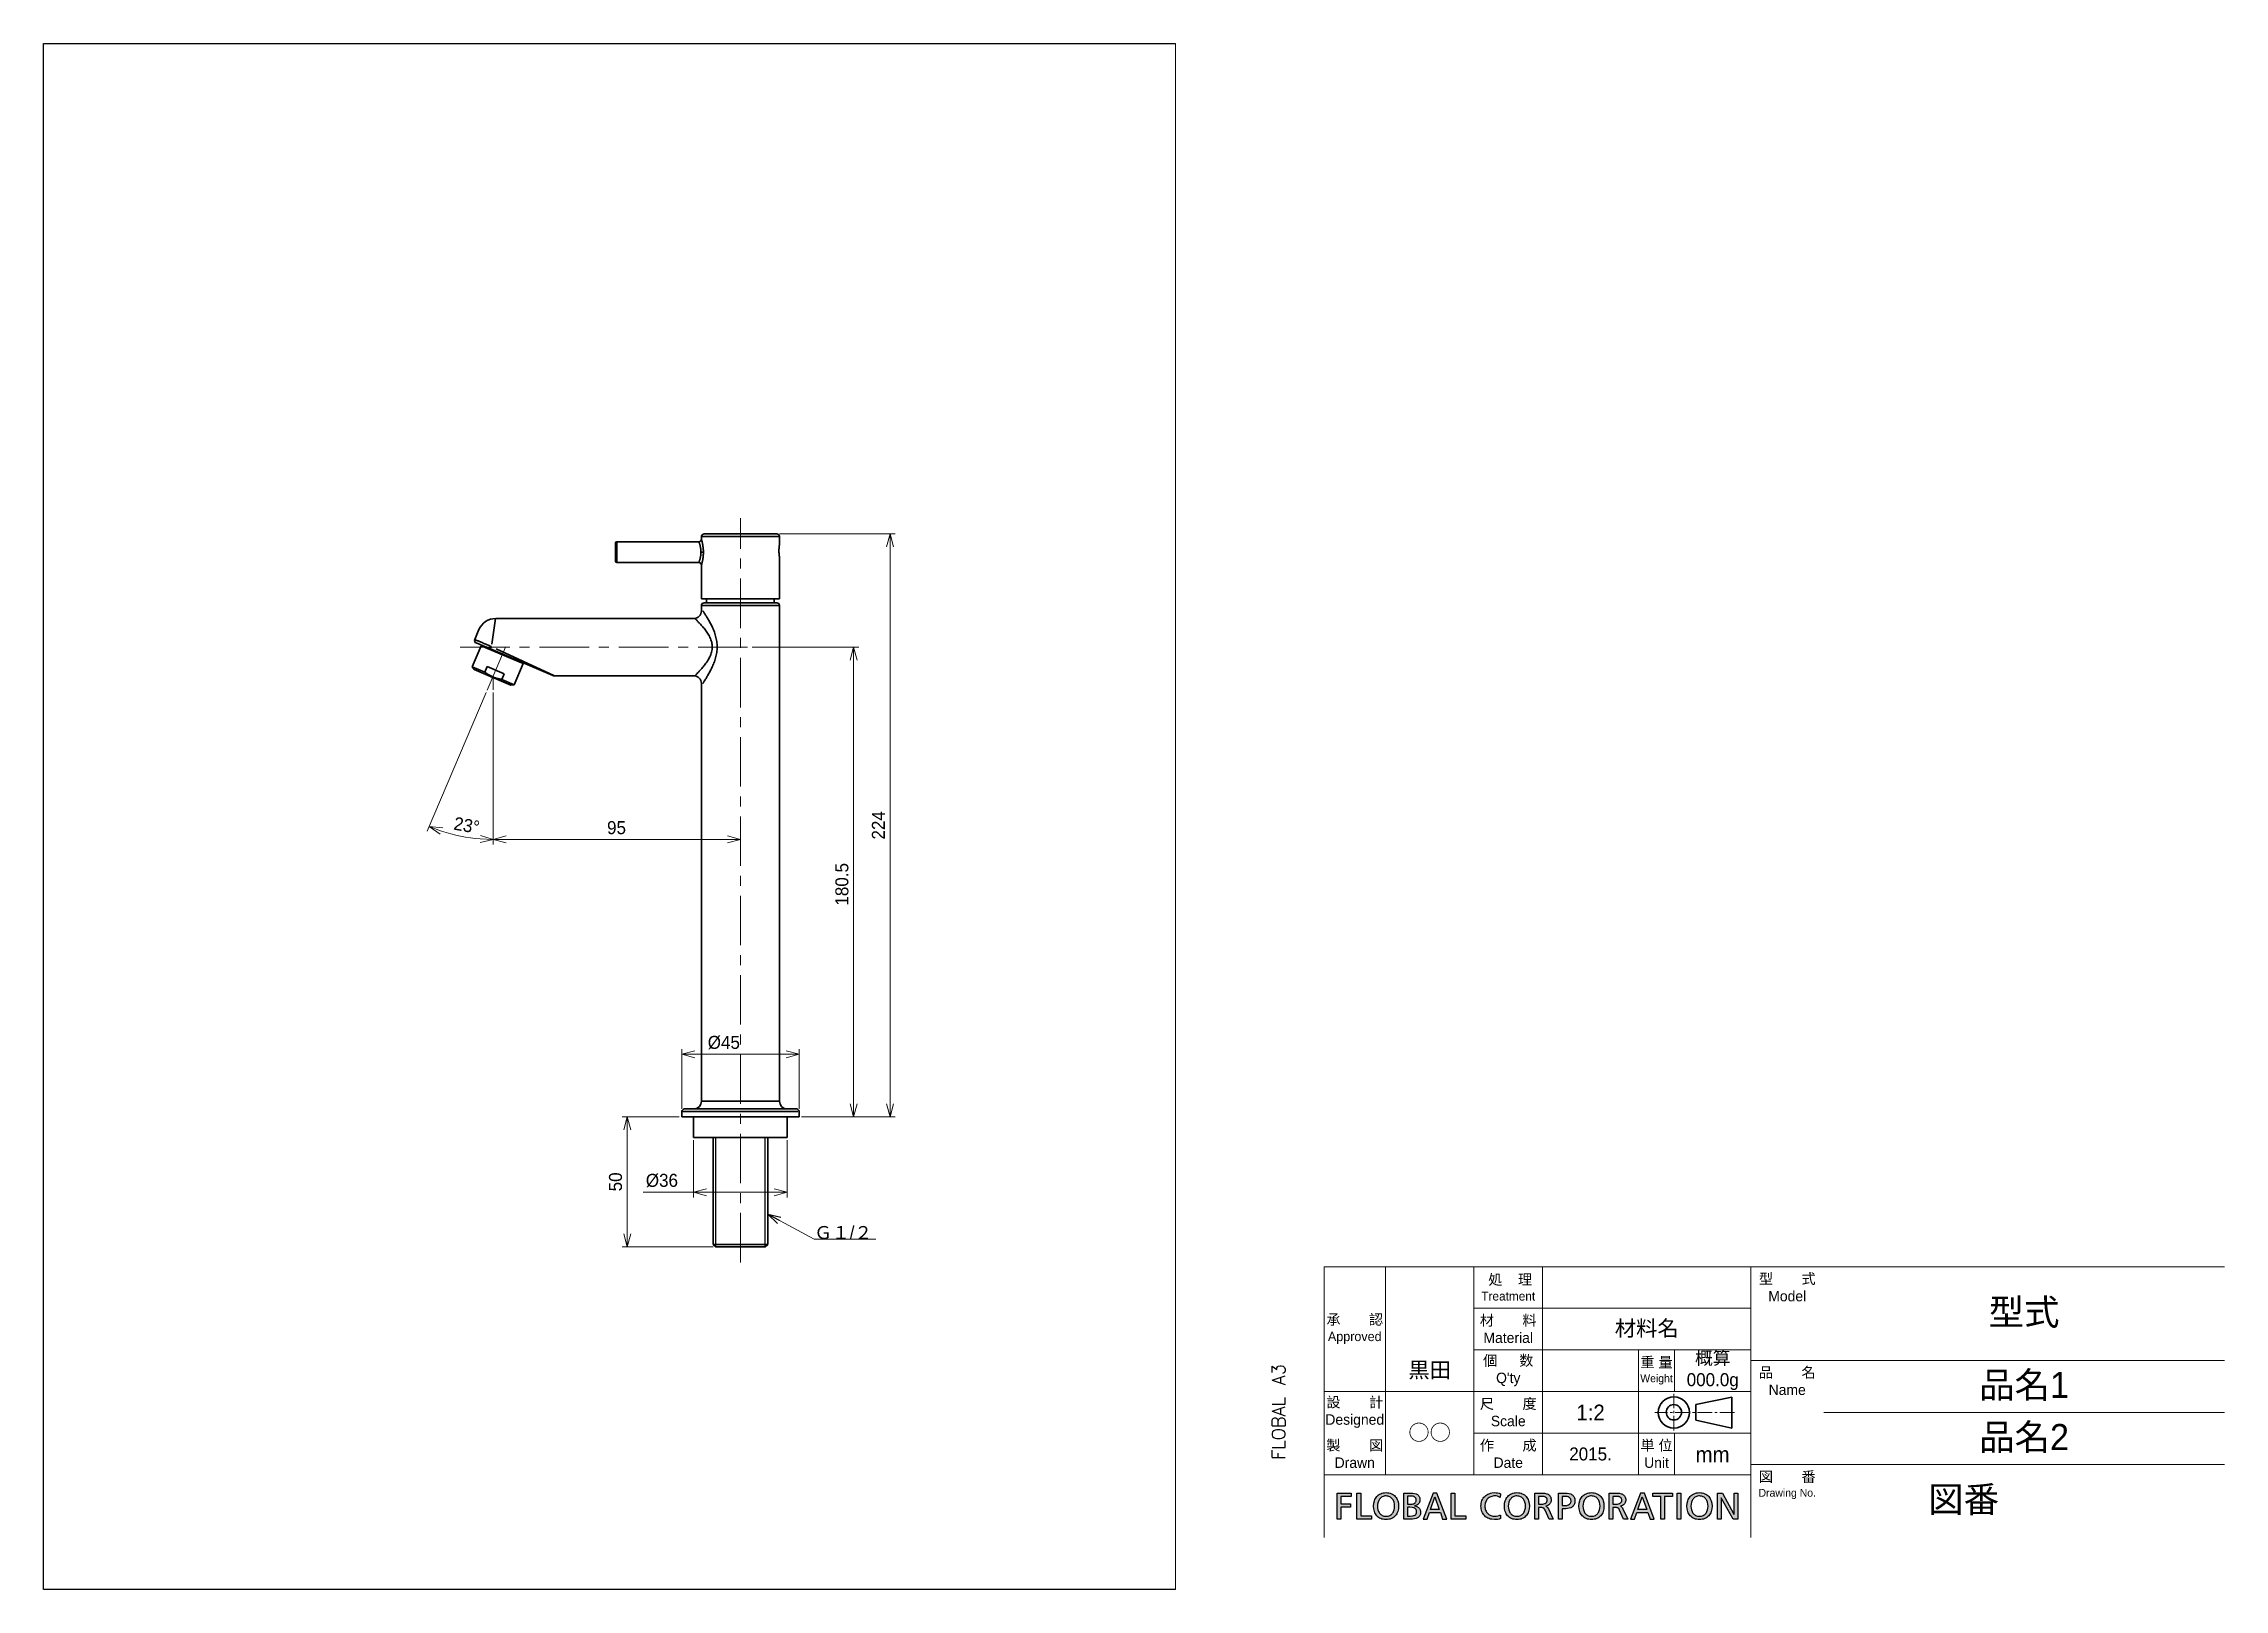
# Model space of a CAD drawing. Header units: millimetres. Extents: x 0 to 838, y 0 to 594.
import ezdxf

# ---------------------------------------------------------------- set-up
doc = ezdxf.new("R2010")
doc.units = ezdxf.units.MM
doc.header["$LTSCALE"] = 0.3
doc.linetypes.add('CENTER', pattern=[50.8, 31.75, -6.35, 6.35, -6.35])
doc.linetypes.add('CENTER2', pattern=[28.575, 19.05, -3.175, 3.175, -3.175])
for name, color, linetype, lineweight in [('TEXT', 7, 'Continuous', 25), ('中心線', 4, 'CENTER', 18), ('中心線x.5', 4, 'CENTER2', 18), ('実線', 3, 'Continuous', 35), ('寸法', 2, 'Continuous', 18), ('細線', 7, 'Continuous', 18)]:
    doc.layers.add(name, color=color, linetype=linetype, lineweight=lineweight)
doc.styles.add('MS Pゴシック', font='')
doc.styles.get("Standard").update_dxf_attribs({"font": 'txt.shx', "bigfont": 'bigfont.shx'})
doc.styles.get('MS Pゴシック').set_extended_font_data('MS PGothic')
doc.dimstyles.new('MyDim S＝1：2', dxfattribs={"dimscale": 2, "dimtxt": 2.5, "dimasz": 2.5, "dimexe": 1, "dimexo": 0.5, "dimgap": 1, "dimtad": 3, "dimdsep": 46, "dimtxsty": 'MS Pゴシック', "dimblk": 'OPEN30', "dimcen": 0, "dimclrd": 256, "dimclre": 256, "dimclrt": 256, "dimazin": 2, "dimtfac": 1, "dimtmove": 0, "dimatfit": 3, "dimldrblk": 'OPEN30', "dimfxl": 0, "dimlwd": 18, "dimlwe": 18, "dimarcsym": 0})

msp = doc.modelspace()

# ---------------------------------------------------------------- texts
at = {"layer": 'TEXT'}
msp.add_text('FLOBAL A3', height=5, rotation=90, dxfattribs=at).set_placement((477.094, 49.792))
at = {"layer": 'TEXT', "insert": (296.164, 134.526), "char_height": 5, "attachment_point": 7, "style": 'MS Pゴシック'}
msp.add_mtext('Ｇ１/２', dxfattribs=at)
at = {"layer": 'TEXT', "attachment_point": 5}
for s, insert, char_height, width in [('{\\fMS PMincho|b0|i0|c128|p18;黒田}', (532.662, 84), 6, 33.97607), ('{\\fMS PMincho|b0|i0|c128|p18;概算000.0g}', (641.457, 84), 5, 29.27428), ('{\\fMS PMincho|b0|i0|c128|p18;○○}', (532.662, 60), 6, 33.97607), ('{\\fMS PMincho|b0|i0|c128|p18;2015.}', (594.497, 52), 5, 36.80572), ('{\\fMS PMincho|b0|i0|c128|p18;mm}', (641.409, 51.858), 6, 29.3708)]:
    msp.add_mtext(s, dxfattribs=dict(at, insert=insert, char_height=char_height, width=width))
at = {"layer": '細線', "attachment_point": 5}
for s, insert, char_height, width in [('{\\fMS UI Gothic|b0|i0|c128|p50; 処    理\\H0.85x;Treatment}', (562.872, 116), 4, 26.44393), ('{\\fMS UI Gothic|b0|i0|c128|p2;型\u3000\u3000式\\P\\fMS UI Gothic|b0|i0|c128|p50;Model}', (670.094, 116), 4, 28), ('{\\fＭＳ Ｐ明朝|b0|i0|c128|p18;型式}', (761.094, 106), 10, 154), ('{\\fMS UI Gothic|b0|i0|c128|p50;承\u3000\u3000認\\P\\H0.9x;Approved}', (503.884, 100), 4, 23.58), ('{\\fMS UI Gothic|b0|i0|c128|p2;材\u3000\u3000料\\PMaterial}', (562.872, 100), 4, 26.44393), ('{\\fMS PMincho|b0|i0|c128|p18;材料名}', (616.094, 100), 6, 80), ("{\\fMS UI Gothic|b0|i0|c128|p2;個  \u3000数Q'ty}", (562.872, 84), 4, 26.44393), ('{\\fMS UI Gothic|b0|i0|c128|p50;重 量\\H0.7502x;Weight\\H1.333x; }', (619.86, 84), 3.999, 13.92), ('{\\fMS UI Gothic|b0|i0|c128|p2;品\u3000\u3000名\\fMS UI Gothic|b0|i0|c128|p50;Name}', (670.094, 80), 4, 28), ('{\\fＭＳ Ｐ明朝|b0|i0|c128|p18;品名1}', (761.094, 78), 10, 154), ('{\\fMS UI Gothic|b0|i0|c128|p2;設\u3000\u3000計Designed}', (503.884, 68), 4, 23.58), ('{\\fMS UI Gothic|b0|i0|c128|p50;尺\u3000\u3000度Scale}', (562.872, 68), 4, 26.44393), ('{\\fMS PMincho|b0|i0|c128|p18;1:2}', (594.497, 68), 6, 36.80572), ('{\\fＭＳ Ｐ明朝|b0|i0|c128|p18;品名2}', (761.094, 58), 10, 154), ('{\\fMS UI Gothic|b0|i0|c128|p2;製\u3000\u3000図Drawn}', (503.884, 52), 4, 23.58), ('{\\fMS UI Gothic|b0|i0|c128|p2;作\u3000\u3000成Date}', (562.872, 52), 4, 26.44393), ('{\\fMS UI Gothic|b0|i0|c128|p50;単 位\\P\\H1x;Unit}', (619.86, 52), 3.999, 13.92), ('{\\fMS UI Gothic|b0|i0|c128|p50;図\u3000\u3000番\\fMS UI Gothic|b0|i0|c128|p2;\\P\\fMS UI Gothic|b0|i0|c128|p50;\\H0.75x;Drawing No.}', (670.094, 40), 4, 28), ('{\\fＭＳ Ｐ明朝|b0|i0|c128|p18;図番}', (737.863, 34.053), 10, 116.2445)]:
    msp.add_mtext(s, dxfattribs=dict(at, insert=insert, char_height=char_height, width=width))

# ---------------------------------------------------------------- blocks, each defined once
blk = doc.blocks.new('FLOBAL CORPORATIOM')
at = {"layer": 'TEXT'}
h = blk.add_hatch(color=256, dxfattribs=at)
h.paths.add_polyline_path([(16.86, 1.72), (16.79, 1.86), (16.7, 1.99), (16.6, 2.1), (16.48, 2.19), (16.35, 2.27), (16.21, 2.34), (16.06, 2.39), (15.73, 2.46), (15.01, 2.5), (13.79, 2.5), (13.79, -2.5), (14.5, -2.5), (14.5, -0.28), (14.93, -0.28), (15.19, -0.29), (15.3, -0.31), (15.36, -0.32), (15.41, -0.34), (15.46, -0.37), (15.51, -0.4), (15.55, -0.44), (15.6, -0.48), (15.69, -0.61), (15.77, -0.77), (16.54, -2.5), (17.35, -2.5), (16.41, -0.51), (16.3, -0.31), (16.25, -0.24), (16.19, -0.17), (16.13, -0.12), (16.07, -0.08), (15.92, -0.01), (15.92, 0.01), (16.13, 0.06), (16.33, 0.14), (16.5, 0.25), (16.65, 0.39), (16.72, 0.46), (16.78, 0.54), (16.83, 0.63), (16.87, 0.73), (16.91, 0.82), (16.93, 0.93), (16.95, 1.03), (16.95, 1.15), (16.94, 1.36), (16.91, 1.55)])
h.paths.add_polyline_path([(14.5, 1.87), (15.19, 1.87), (15.42, 1.86), (15.62, 1.82), (15.71, 1.79), (15.8, 1.76), (15.87, 1.72), (15.94, 1.67), (16, 1.62), (16.05, 1.56), (16.09, 1.5), (16.13, 1.44), (16.16, 1.37), (16.18, 1.29), (16.19, 1.21), (16.19, 1.13), (16.19, 1.04), (16.17, 0.96), (16.15, 0.88), (16.12, 0.81), (16.08, 0.74), (16.03, 0.67), (15.97, 0.61), (15.91, 0.56), (15.83, 0.51), (15.75, 0.47), (15.57, 0.41), (15.35, 0.36), (15.11, 0.35), (14.5, 0.35)], flags=16)
h.paths.add_polyline_path([(-37.77, -0.22), (-35.91, -0.22), (-35.91, 0.41), (-37.77, 0.41), (-37.77, 1.87), (-35.83, 1.87), (-35.83, 2.5), (-38.48, 2.5), (-38.48, -2.5), (-37.77, -2.5)])
h.paths.add_polyline_path([(-34.69, -2.5), (-31.88, -2.5), (-31.88, -1.87), (-33.97, -1.87), (-33.97, 2.5), (-34.69, 2.5)])
h.paths.add_polyline_path([(-30.34, 2.28), (-30.53, 2.16), (-30.71, 2.01), (-30.88, 1.85), (-31.02, 1.67), (-31.15, 1.47), (-31.26, 1.26), (-31.35, 1.03), (-31.47, 0.54), (-31.51, 0), (-31.47, -0.55), (-31.35, -1.04), (-31.26, -1.27), (-31.15, -1.49), (-31.03, -1.68), (-30.88, -1.86), (-30.72, -2.02), (-30.54, -2.17), (-30.34, -2.29), (-30.12, -2.4), (-29.89, -2.48), (-29.65, -2.54), (-29.38, -2.57), (-29.1, -2.59), (-28.83, -2.57), (-28.56, -2.54), (-28.32, -2.48), (-28.09, -2.4), (-27.87, -2.29), (-27.67, -2.17), (-27.49, -2.02), (-27.33, -1.86), (-27.18, -1.68), (-27.06, -1.49), (-26.95, -1.27), (-26.86, -1.04), (-26.74, -0.55), (-26.7, 0), (-26.74, 0.54), (-26.86, 1.03), (-26.95, 1.26), (-27.06, 1.47), (-27.19, 1.67), (-27.33, 1.85), (-27.5, 2.01), (-27.68, 2.16), (-27.87, 2.28), (-28.09, 2.39), (-28.32, 2.47), (-28.57, 2.54), (-28.83, 2.57), (-29.1, 2.59), (-29.38, 2.57), (-29.64, 2.54), (-29.89, 2.47), (-30.12, 2.39)])
h.paths.add_polyline_path([(-29.83, 1.8), (-29.67, 1.86), (-29.49, 1.92), (-29.31, 1.95), (-29.1, 1.96), (-28.9, 1.94), (-28.72, 1.91), (-28.54, 1.86), (-28.38, 1.79), (-28.23, 1.7), (-28.1, 1.6), (-27.98, 1.49), (-27.87, 1.36), (-27.77, 1.22), (-27.69, 1.06), (-27.56, 0.73), (-27.48, 0.38), (-27.46, 0), (-27.48, -0.37), (-27.55, -0.73), (-27.67, -1.06), (-27.75, -1.21), (-27.85, -1.35), (-27.96, -1.48), (-28.08, -1.6), (-28.21, -1.7), (-28.36, -1.79), (-28.52, -1.86), (-28.7, -1.91), (-28.9, -1.94), (-29.1, -1.96), (-29.31, -1.94), (-29.51, -1.91), (-29.69, -1.86), (-29.85, -1.79), (-30, -1.7), (-30.13, -1.6), (-30.25, -1.48), (-30.36, -1.35), (-30.45, -1.21), (-30.54, -1.06), (-30.66, -0.73), (-30.73, -0.37), (-30.75, 0), (-30.73, 0.38), (-30.65, 0.74), (-30.52, 1.07), (-30.44, 1.22), (-30.34, 1.36), (-30.23, 1.49), (-30.11, 1.61), (-29.98, 1.71)], flags=16)
h.paths.add_polyline_path([(-25.71, -2.5), (-24.38, -2.5), (-24.01, -2.49), (-23.65, -2.44), (-23.33, -2.36), (-23.18, -2.31), (-23.04, -2.24), (-22.92, -2.16), (-22.81, -2.06), (-22.71, -1.95), (-22.63, -1.83), (-22.56, -1.69), (-22.51, -1.53), (-22.48, -1.36), (-22.47, -1.17), (-22.48, -1.04), (-22.5, -0.92), (-22.52, -0.8), (-22.56, -0.69), (-22.61, -0.59), (-22.66, -0.49), (-22.73, -0.41), (-22.8, -0.32), (-22.88, -0.25), (-22.97, -0.19), (-23.06, -0.13), (-23.17, -0.08), (-23.39, 0), (-23.63, 0.04), (-23.63, 0.05), (-23.41, 0.12), (-23.21, 0.21), (-23.03, 0.31), (-22.95, 0.38), (-22.88, 0.45), (-22.82, 0.52), (-22.76, 0.6), (-22.71, 0.69), (-22.68, 0.79), (-22.64, 0.89), (-22.62, 1), (-22.6, 1.24), (-22.61, 1.41), (-22.64, 1.56), (-22.68, 1.7), (-22.73, 1.83), (-22.8, 1.94), (-22.88, 2.04), (-22.98, 2.14), (-23.09, 2.22), (-23.21, 2.29), (-23.35, 2.34), (-23.65, 2.43), (-23.98, 2.48), (-24.36, 2.5), (-25.71, 2.5)])
h.paths.add_polyline_path([(-25, 1.91), (-24.24, 1.91), (-24.08, 1.9), (-23.92, 1.88), (-23.77, 1.83), (-23.69, 1.8), (-23.63, 1.76), (-23.56, 1.72), (-23.5, 1.66), (-23.45, 1.6), (-23.4, 1.53), (-23.37, 1.46), (-23.34, 1.37), (-23.32, 1.27), (-23.32, 1.17), (-23.33, 1.04), (-23.35, 0.92), (-23.38, 0.82), (-23.42, 0.73), (-23.48, 0.65), (-23.54, 0.59), (-23.62, 0.53), (-23.7, 0.49), (-23.79, 0.45), (-23.89, 0.42), (-24.11, 0.39), (-24.6, 0.37), (-25, 0.37)], flags=16)
h.paths.add_polyline_path([(-25, -0.22), (-24.53, -0.22), (-24.07, -0.25), (-23.85, -0.3), (-23.75, -0.33), (-23.65, -0.37), (-23.56, -0.42), (-23.48, -0.48), (-23.41, -0.56), (-23.35, -0.64), (-23.3, -0.73), (-23.26, -0.84), (-23.24, -0.97), (-23.23, -1.1), (-23.24, -1.22), (-23.26, -1.33), (-23.29, -1.43), (-23.33, -1.51), (-23.39, -1.59), (-23.45, -1.66), (-23.52, -1.71), (-23.6, -1.76), (-23.69, -1.8), (-23.79, -1.83), (-23.99, -1.88), (-24.46, -1.91), (-25, -1.91)], flags=16)
h.paths.add_polyline_path([(-21.97, -2.5), (-21.22, -2.5), (-20.78, -1.24), (-18.67, -1.24), (-18.23, -2.5), (-17.45, -2.5), (-19.32, 2.5), (-20.08, 2.5)])
h.paths.add_polyline_path([(-19.72, 1.78), (-18.88, -0.65), (-20.57, -0.65)], flags=16)
h.paths.add_polyline_path([(-15.89, 2.5), (-16.6, 2.5), (-16.6, -2.5), (-13.8, -2.5), (-13.8, -1.87), (-15.89, -1.87)])
h.paths.add_polyline_path([(-9.04, 2.47), (-9.29, 2.39), (-9.52, 2.29), (-9.74, 2.17), (-9.94, 2.03), (-10.13, 1.87), (-10.29, 1.69), (-10.44, 1.5), (-10.57, 1.29), (-10.68, 1.07), (-10.76, 0.83), (-10.82, 0.57), (-10.86, 0.3), (-10.87, 0.02), (-10.86, -0.27), (-10.83, -0.55), (-10.77, -0.81), (-10.69, -1.06), (-10.58, -1.29), (-10.46, -1.5), (-10.31, -1.7), (-10.15, -1.88), (-9.97, -2.04), (-9.77, -2.18), (-9.55, -2.3), (-9.32, -2.4), (-9.07, -2.48), (-8.81, -2.54), (-8.24, -2.59), (-7.7, -2.56), (-7.4, -2.5), (-7.1, -2.41), (-7.14, -1.71), (-7.25, -1.77), (-7.37, -1.81), (-7.65, -1.89), (-7.95, -1.94), (-8.23, -1.96), (-8.42, -1.95), (-8.61, -1.92), (-8.79, -1.88), (-8.96, -1.82), (-9.13, -1.74), (-9.28, -1.65), (-9.43, -1.54), (-9.56, -1.42), (-9.68, -1.28), (-9.79, -1.14), (-9.89, -0.97), (-9.97, -0.8), (-10.03, -0.62), (-10.08, -0.42), (-10.11, -0.22), (-10.12, 0), (-10.11, 0.21), (-10.08, 0.41), (-10.04, 0.6), (-9.98, 0.78), (-9.9, 0.95), (-9.81, 1.11), (-9.71, 1.26), (-9.59, 1.4), (-9.46, 1.52), (-9.31, 1.63), (-9.15, 1.73), (-8.98, 1.81), (-8.8, 1.87), (-8.61, 1.92), (-8.41, 1.95), (-8.2, 1.96, -0.133027), (-7.16, 1.68), (-7.11, 2.37, 0.10488), (-8.23, 2.59), (-8.78, 2.53)])
h.paths.add_polyline_path([(-5.39, 2.16), (-5.57, 2.01), (-5.73, 1.85), (-5.88, 1.67), (-6.01, 1.47), (-6.11, 1.26), (-6.2, 1.03), (-6.33, 0.54), (-6.37, 0), (-6.33, -0.55), (-6.2, -1.04), (-6.12, -1.27), (-6.01, -1.49), (-5.88, -1.68), (-5.74, -1.86), (-5.57, -2.02), (-5.39, -2.17), (-5.19, -2.29), (-4.98, -2.4), (-4.75, -2.48), (-4.5, -2.54), (-4.24, -2.57), (-3.96, -2.59), (-3.68, -2.57), (-3.42, -2.54), (-3.17, -2.48), (-2.94, -2.4), (-2.73, -2.29), (-2.53, -2.17), (-2.35, -2.02), (-2.18, -1.86), (-2.04, -1.68), (-1.91, -1.49), (-1.8, -1.27), (-1.71, -1.04), (-1.59, -0.55), (-1.55, 0), (-1.59, 0.54), (-1.71, 1.03), (-1.8, 1.26), (-1.91, 1.47), (-2.04, 1.67), (-2.19, 1.85), (-2.35, 2.01), (-2.53, 2.16), (-2.73, 2.28), (-2.94, 2.39), (-3.17, 2.47), (-3.42, 2.54), (-3.68, 2.57), (-3.96, 2.59), (-4.24, 2.57), (-4.5, 2.54), (-4.75, 2.47), (-4.98, 2.39), (-5.19, 2.28)])
h.paths.add_polyline_path([(-4.83, 1.71), (-4.68, 1.8), (-4.52, 1.86), (-4.35, 1.92), (-4.16, 1.95), (-3.96, 1.96), (-3.76, 1.94), (-3.57, 1.91), (-3.4, 1.86), (-3.24, 1.79), (-3.09, 1.7), (-2.95, 1.6), (-2.83, 1.49), (-2.72, 1.36), (-2.63, 1.22), (-2.54, 1.06), (-2.41, 0.73), (-2.34, 0.38), (-2.31, 0), (-2.34, -0.37), (-2.41, -0.73), (-2.53, -1.06), (-2.61, -1.21), (-2.7, -1.35), (-2.81, -1.48), (-2.93, -1.6), (-3.07, -1.7), (-3.22, -1.79), (-3.38, -1.86), (-3.56, -1.91), (-3.75, -1.94), (-3.96, -1.96), (-4.17, -1.94), (-4.36, -1.91), (-4.54, -1.86), (-4.7, -1.79), (-4.85, -1.7), (-4.99, -1.6), (-5.11, -1.48), (-5.22, -1.35), (-5.31, -1.21), (-5.39, -1.06), (-5.51, -0.73), (-5.58, -0.37), (-5.61, 0), (-5.58, 0.38), (-5.5, 0.74), (-5.38, 1.07), (-5.29, 1.22), (-5.2, 1.36), (-5.09, 1.49), (-4.97, 1.61)], flags=16)
h.paths.add_polyline_path([(-0.54, -2.5), (0.17, -2.5), (0.17, -0.28), (0.6, -0.28), (0.86, -0.29), (0.98, -0.31), (1.03, -0.32), (1.08, -0.34), (1.13, -0.37), (1.18, -0.4), (1.23, -0.44), (1.27, -0.48), (1.36, -0.61), (1.44, -0.77), (2.21, -2.5), (3.03, -2.5), (2.08, -0.51), (1.97, -0.31), (1.92, -0.24), (1.86, -0.17), (1.81, -0.12), (1.74, -0.08), (1.59, -0.01), (1.59, 0.01), (1.8, 0.06), (2, 0.14), (2.17, 0.25), (2.33, 0.39), (2.39, 0.46), (2.45, 0.54), (2.5, 0.63), (2.54, 0.73), (2.58, 0.82), (2.6, 0.93), (2.62, 1.03), (2.62, 1.15), (2.61, 1.36), (2.58, 1.55), (2.53, 1.72), (2.46, 1.86), (2.37, 1.99), (2.27, 2.1), (2.15, 2.19), (2.02, 2.27), (1.88, 2.34), (1.73, 2.39), (1.4, 2.46), (0.68, 2.5), (-0.54, 2.5)])
h.paths.add_polyline_path([(0.17, 1.87), (0.86, 1.87), (1.09, 1.86), (1.3, 1.82), (1.39, 1.79), (1.47, 1.76), (1.54, 1.72), (1.61, 1.67), (1.67, 1.62), (1.72, 1.56), (1.76, 1.5), (1.8, 1.44), (1.83, 1.37), (1.85, 1.29), (1.86, 1.21), (1.86, 1.13), (1.86, 1.04), (1.85, 0.96), (1.82, 0.88), (1.79, 0.81), (1.75, 0.74), (1.7, 0.67), (1.64, 0.61), (1.58, 0.56), (1.51, 0.51), (1.42, 0.47), (1.24, 0.41), (1.02, 0.36), (0.78, 0.35), (0.17, 0.35)], flags=16)
h.paths.add_polyline_path([(4.01, -2.5), (4.73, -2.5), (4.73, -0.5), (5.43, -0.5), (5.77, -0.48), (6.09, -0.42), (6.39, -0.32), (6.53, -0.25), (6.66, -0.17), (6.77, -0.07), (6.88, 0.04), (6.97, 0.16), (7.05, 0.3), (7.12, 0.45), (7.16, 0.62), (7.19, 0.8), (7.2, 1), (7.19, 1.21), (7.16, 1.39), (7.12, 1.56), (7.05, 1.72), (6.97, 1.85), (6.88, 1.98), (6.77, 2.08), (6.65, 2.18), (6.51, 2.26), (6.37, 2.33), (6.05, 2.43), (5.7, 2.48), (5.32, 2.5), (4.01, 2.5)])
h.paths.add_polyline_path([(4.73, 1.87), (5.34, 1.87), (5.51, 1.86), (5.7, 1.82), (5.88, 1.76), (6.06, 1.68), (6.14, 1.62), (6.21, 1.56), (6.28, 1.49), (6.33, 1.41), (6.38, 1.32), (6.41, 1.23), (6.43, 1.12), (6.44, 1.01), (6.44, 0.89), (6.42, 0.78), (6.39, 0.68), (6.35, 0.59), (6.3, 0.51), (6.24, 0.44), (6.18, 0.38), (6.11, 0.32), (6.03, 0.27), (5.95, 0.23), (5.78, 0.17), (5.61, 0.14), (5.44, 0.13), (4.73, 0.13)], flags=16)
h.paths.add_polyline_path([(8.94, 2.16), (8.76, 2.01), (8.59, 1.85), (8.45, 1.67), (8.32, 1.47), (8.21, 1.26), (8.12, 1.03), (8, 0.54), (7.96, 0), (8, -0.55), (8.12, -1.04), (8.21, -1.27), (8.32, -1.49), (8.45, -1.68), (8.59, -1.86), (8.76, -2.02), (8.94, -2.17), (9.13, -2.29), (9.35, -2.4), (9.58, -2.48), (9.83, -2.54), (10.09, -2.57), (10.37, -2.59), (10.65, -2.57), (10.91, -2.54), (11.16, -2.48), (11.39, -2.4), (11.6, -2.29), (11.8, -2.17), (11.98, -2.02), (12.14, -1.86), (12.29, -1.68), (12.42, -1.49), (12.52, -1.27), (12.61, -1.04), (12.73, -0.55), (12.77, 0), (12.73, 0.54), (12.61, 1.03), (12.52, 1.26), (12.41, 1.47), (12.29, 1.67), (12.14, 1.85), (11.98, 2.01), (11.8, 2.16), (11.6, 2.28), (11.38, 2.39), (11.15, 2.47), (10.91, 2.54), (10.65, 2.57), (10.37, 2.59), (10.09, 2.57), (9.83, 2.54), (9.58, 2.47), (9.35, 2.39), (9.14, 2.28)])
h.paths.add_polyline_path([(9.36, 1.61), (9.5, 1.71), (9.65, 1.8), (9.81, 1.86), (9.98, 1.92), (10.17, 1.95), (10.37, 1.96), (10.57, 1.94), (10.76, 1.91), (10.93, 1.86), (11.09, 1.79), (11.24, 1.7), (11.37, 1.6), (11.5, 1.49), (11.61, 1.36), (11.7, 1.22), (11.79, 1.06), (11.91, 0.73), (11.99, 0.38), (12.02, 0), (11.99, -0.37), (11.92, -0.73), (11.8, -1.06), (11.72, -1.21), (11.62, -1.35), (11.52, -1.48), (11.4, -1.6), (11.26, -1.7), (11.11, -1.79), (10.95, -1.86), (10.77, -1.91), (10.58, -1.94), (10.37, -1.96), (10.16, -1.94), (9.97, -1.91), (9.79, -1.86), (9.62, -1.79), (9.47, -1.7), (9.34, -1.6), (9.22, -1.48), (9.11, -1.35), (9.02, -1.21), (8.94, -1.06), (8.82, -0.73), (8.74, -0.37), (8.72, 0), (8.75, 0.38), (8.82, 0.74), (8.95, 1.07), (9.03, 1.22), (9.13, 1.36), (9.24, 1.49)], flags=16)
h.paths.add_polyline_path([(17.88, -2.5), (18.63, -2.5), (19.07, -1.24), (21.18, -1.24), (21.62, -2.5), (22.4, -2.5), (20.53, 2.5), (19.78, 2.5)])
h.paths.add_polyline_path([(20.13, 1.78), (20.98, -0.65), (19.28, -0.65)], flags=16)
h.paths.add_polyline_path([(23.68, 1.87), (23.68, -2.5), (24.4, -2.5), (24.4, 1.87), (25.95, 1.87), (25.95, 2.5), (22.13, 2.5), (22.13, 1.87)])
h.paths.add_polyline_path([(27.56, 2.5), (26.85, 2.5), (26.85, -2.5), (27.56, -2.5)])
h.paths.add_polyline_path([(32.55, 2.16), (32.35, 2.28), (32.14, 2.39), (31.91, 2.47), (31.66, 2.54), (31.4, 2.57), (31.12, 2.59), (30.84, 2.57), (30.58, 2.54), (30.33, 2.47), (30.1, 2.39), (29.89, 2.28), (29.69, 2.16), (29.51, 2.01), (29.35, 1.85), (29.2, 1.67), (29.07, 1.47), (28.97, 1.26), (28.88, 1.03), (28.75, 0.54), (28.71, 0), (28.75, -0.55), (28.88, -1.04), (28.96, -1.27), (29.07, -1.49), (29.2, -1.68), (29.34, -1.86), (29.51, -2.02), (29.69, -2.17), (29.89, -2.29), (30.1, -2.4), (30.33, -2.48), (30.58, -2.54), (30.84, -2.57), (31.12, -2.59), (31.4, -2.57), (31.66, -2.54), (31.91, -2.48), (32.14, -2.4), (32.35, -2.29), (32.55, -2.17), (32.73, -2.02), (32.9, -1.86), (33.04, -1.68), (33.17, -1.49), (33.28, -1.27), (33.37, -1.04), (33.49, -0.55), (33.53, 0), (33.49, 0.54), (33.36, 1.03), (33.27, 1.26), (33.17, 1.47), (33.04, 1.67), (32.89, 1.85), (32.73, 2.01)])
h.paths.add_polyline_path([(32.13, 1.6), (32.25, 1.49), (32.36, 1.36), (32.45, 1.22), (32.54, 1.06), (32.67, 0.73), (32.74, 0.38), (32.77, 0), (32.74, -0.37), (32.67, -0.73), (32.55, -1.06), (32.47, -1.21), (32.38, -1.35), (32.27, -1.48), (32.15, -1.6), (32.01, -1.7), (31.86, -1.79), (31.7, -1.86), (31.52, -1.91), (31.33, -1.94), (31.12, -1.96), (30.91, -1.94), (30.72, -1.91), (30.54, -1.86), (30.38, -1.79), (30.23, -1.7), (30.09, -1.6), (29.97, -1.48), (29.86, -1.35), (29.77, -1.21), (29.69, -1.06), (29.57, -0.73), (29.5, -0.37), (29.47, 0), (29.5, 0.38), (29.58, 0.74), (29.7, 1.07), (29.79, 1.22), (29.88, 1.36), (29.99, 1.49), (30.11, 1.61), (30.25, 1.71), (30.4, 1.8), (30.56, 1.86), (30.73, 1.92), (30.92, 1.95), (31.12, 1.96), (31.32, 1.94), (31.51, 1.91), (31.68, 1.86), (31.84, 1.79), (31.99, 1.7)], flags=16)
h.paths.add_polyline_path([(34.57, 2.5), (34.57, -2.5), (35.29, -2.5), (35.29, 1.61), (35.3, 1.61), (37.57, -2.5), (38.48, -2.5), (38.48, 2.5), (37.77, 2.5), (37.77, -1.53), (37.75, -1.53), (35.55, 2.5)])
for points in [[(-38.48, 2.5), (-35.83, 2.5), (-35.83, 1.87), (-37.77, 1.87), (-37.77, 0.41), (-35.91, 0.41), (-35.91, -0.22), (-37.77, -0.22), (-37.77, -2.5), (-38.48, -2.5), (-38.48, 2.5)], [(-34.69, 2.5), (-33.97, 2.5), (-33.97, -1.87), (-31.88, -1.87), (-31.88, -2.5), (-34.69, -2.5), (-34.69, 2.5)], [(-29.1, 2.59), (-28.83, 2.57), (-28.57, 2.54), (-28.32, 2.47), (-28.09, 2.39), (-27.87, 2.28), (-27.68, 2.16), (-27.5, 2.01), (-27.33, 1.85), (-27.19, 1.67), (-27.06, 1.47), (-26.95, 1.26), (-26.86, 1.03), (-26.74, 0.54), (-26.7, 0), (-26.74, -0.55), (-26.86, -1.04), (-26.95, -1.27), (-27.06, -1.49), (-27.18, -1.68), (-27.33, -1.86), (-27.49, -2.02), (-27.67, -2.17), (-27.87, -2.29), (-28.09, -2.4), (-28.32, -2.48), (-28.56, -2.54), (-28.83, -2.57), (-29.1, -2.59), (-29.38, -2.57), (-29.65, -2.54), (-29.89, -2.48), (-30.12, -2.4), (-30.34, -2.29), (-30.54, -2.17), (-30.72, -2.02), (-30.88, -1.86), (-31.03, -1.68), (-31.15, -1.49), (-31.26, -1.27), (-31.35, -1.04), (-31.47, -0.55), (-31.51, 0), (-31.47, 0.54), (-31.35, 1.03), (-31.26, 1.26), (-31.15, 1.47), (-31.02, 1.67), (-30.88, 1.85), (-30.71, 2.01), (-30.53, 2.16), (-30.34, 2.28), (-30.12, 2.39), (-29.89, 2.47), (-29.64, 2.54), (-29.38, 2.57), (-29.1, 2.59)], [(-29.1, -1.96), (-28.9, -1.94), (-28.7, -1.91), (-28.52, -1.86), (-28.36, -1.79), (-28.21, -1.7), (-28.08, -1.6), (-27.96, -1.48), (-27.85, -1.35), (-27.75, -1.21), (-27.67, -1.06), (-27.55, -0.73), (-27.48, -0.37), (-27.46, 0), (-27.48, 0.38), (-27.56, 0.73), (-27.69, 1.06), (-27.77, 1.22), (-27.87, 1.36), (-27.98, 1.49), (-28.1, 1.6), (-28.23, 1.7), (-28.38, 1.79), (-28.54, 1.86), (-28.72, 1.91), (-28.9, 1.94), (-29.1, 1.96), (-29.31, 1.95), (-29.49, 1.92), (-29.67, 1.86), (-29.83, 1.8), (-29.98, 1.71), (-30.11, 1.61), (-30.23, 1.49), (-30.34, 1.36), (-30.44, 1.22), (-30.52, 1.07), (-30.65, 0.74), (-30.73, 0.38), (-30.75, 0), (-30.73, -0.37), (-30.66, -0.73), (-30.54, -1.06), (-30.45, -1.21), (-30.36, -1.35), (-30.25, -1.48), (-30.13, -1.6), (-30, -1.7), (-29.85, -1.79), (-29.69, -1.86), (-29.51, -1.91), (-29.31, -1.94), (-29.1, -1.96)], [(-25.71, 2.5), (-24.36, 2.5), (-23.98, 2.48), (-23.65, 2.43), (-23.35, 2.34), (-23.21, 2.29), (-23.09, 2.22), (-22.98, 2.14), (-22.88, 2.04), (-22.8, 1.94), (-22.73, 1.83), (-22.68, 1.7), (-22.64, 1.56), (-22.61, 1.41), (-22.6, 1.24), (-22.62, 1), (-22.64, 0.89), (-22.68, 0.79), (-22.71, 0.69), (-22.76, 0.6), (-22.82, 0.52), (-22.88, 0.45), (-22.95, 0.38), (-23.03, 0.31), (-23.21, 0.21), (-23.41, 0.12), (-23.63, 0.05), (-23.63, 0.04), (-23.39, 0), (-23.17, -0.08), (-23.06, -0.13), (-22.97, -0.19), (-22.88, -0.25), (-22.8, -0.32), (-22.73, -0.41), (-22.66, -0.49), (-22.61, -0.59), (-22.56, -0.69), (-22.52, -0.8), (-22.5, -0.92), (-22.48, -1.04), (-22.47, -1.17), (-22.48, -1.36), (-22.51, -1.53), (-22.56, -1.69), (-22.63, -1.83), (-22.71, -1.95), (-22.81, -2.06), (-22.92, -2.16), (-23.04, -2.24), (-23.18, -2.31), (-23.33, -2.36), (-23.65, -2.44), (-24.01, -2.49), (-24.38, -2.5), (-25.71, -2.5), (-25.71, 2.5)], [(-25, 0.37), (-24.6, 0.37), (-24.11, 0.39), (-23.89, 0.42), (-23.79, 0.45), (-23.7, 0.49), (-23.62, 0.53), (-23.54, 0.59), (-23.48, 0.65), (-23.42, 0.73), (-23.38, 0.82), (-23.35, 0.92), (-23.33, 1.04), (-23.32, 1.17), (-23.32, 1.27), (-23.34, 1.37), (-23.37, 1.46), (-23.4, 1.53), (-23.45, 1.6), (-23.5, 1.66), (-23.56, 1.72), (-23.63, 1.76), (-23.69, 1.8), (-23.77, 1.83), (-23.92, 1.88), (-24.08, 1.9), (-24.24, 1.91), (-25, 1.91), (-25, 0.37)], [(-18.23, -2.5), (-17.45, -2.5), (-19.32, 2.5), (-20.08, 2.5), (-21.97, -2.5), (-21.22, -2.5), (-20.78, -1.24), (-18.67, -1.24), (-18.23, -2.5)], [(-20.57, -0.65), (-19.72, 1.78), (-18.88, -0.65), (-20.57, -0.65)], [(-16.6, 2.5), (-15.89, 2.5), (-15.89, -1.87), (-13.8, -1.87), (-13.8, -2.5), (-16.6, -2.5), (-16.6, 2.5)], [(-3.96, 2.59), (-3.68, 2.57), (-3.42, 2.54), (-3.17, 2.47), (-2.94, 2.39), (-2.73, 2.28), (-2.53, 2.16), (-2.35, 2.01), (-2.19, 1.85), (-2.04, 1.67), (-1.91, 1.47), (-1.8, 1.26), (-1.71, 1.03), (-1.59, 0.54), (-1.55, 0), (-1.59, -0.55), (-1.71, -1.04), (-1.8, -1.27), (-1.91, -1.49), (-2.04, -1.68), (-2.18, -1.86), (-2.35, -2.02), (-2.53, -2.17), (-2.73, -2.29), (-2.94, -2.4), (-3.17, -2.48), (-3.42, -2.54), (-3.68, -2.57), (-3.96, -2.59), (-4.24, -2.57), (-4.5, -2.54), (-4.75, -2.48), (-4.98, -2.4), (-5.19, -2.29), (-5.39, -2.17), (-5.57, -2.02), (-5.74, -1.86), (-5.88, -1.68), (-6.01, -1.49), (-6.12, -1.27), (-6.2, -1.04), (-6.33, -0.55), (-6.37, 0), (-6.33, 0.54), (-6.2, 1.03), (-6.11, 1.26), (-6.01, 1.47), (-5.88, 1.67), (-5.73, 1.85), (-5.57, 2.01), (-5.39, 2.16), (-5.19, 2.28), (-4.98, 2.39), (-4.75, 2.47), (-4.5, 2.54), (-4.24, 2.57), (-3.96, 2.59)], [(-3.96, -1.96), (-3.75, -1.94), (-3.56, -1.91), (-3.38, -1.86), (-3.22, -1.79), (-3.07, -1.7), (-2.93, -1.6), (-2.81, -1.48), (-2.7, -1.35), (-2.61, -1.21), (-2.53, -1.06), (-2.41, -0.73), (-2.34, -0.37), (-2.31, 0), (-2.34, 0.38), (-2.41, 0.73), (-2.54, 1.06), (-2.63, 1.22), (-2.72, 1.36), (-2.83, 1.49), (-2.95, 1.6), (-3.09, 1.7), (-3.24, 1.79), (-3.4, 1.86), (-3.57, 1.91), (-3.76, 1.94), (-3.96, 1.96), (-4.16, 1.95), (-4.35, 1.92), (-4.52, 1.86), (-4.68, 1.8), (-4.83, 1.71), (-4.97, 1.61), (-5.09, 1.49), (-5.2, 1.36), (-5.29, 1.22), (-5.38, 1.07), (-5.5, 0.74), (-5.58, 0.38), (-5.61, 0), (-5.58, -0.37), (-5.51, -0.73), (-5.39, -1.06), (-5.31, -1.21), (-5.22, -1.35), (-5.11, -1.48), (-4.99, -1.6), (-4.85, -1.7), (-4.7, -1.79), (-4.54, -1.86), (-4.36, -1.91), (-4.17, -1.94), (-3.96, -1.96)], [(-0.54, 2.5), (0.68, 2.5), (1.4, 2.46), (1.73, 2.39), (1.88, 2.34), (2.02, 2.27), (2.15, 2.19), (2.27, 2.1), (2.37, 1.99), (2.46, 1.86), (2.53, 1.72), (2.58, 1.55), (2.61, 1.36), (2.62, 1.15), (2.62, 1.03), (2.6, 0.93), (2.58, 0.82), (2.54, 0.73), (2.5, 0.63), (2.45, 0.54), (2.39, 0.46), (2.33, 0.39), (2.17, 0.25), (2, 0.14), (1.8, 0.06), (1.59, 0.01), (1.59, -0.01), (1.74, -0.08), (1.81, -0.12), (1.86, -0.17), (1.92, -0.24), (1.97, -0.31), (2.08, -0.51), (3.03, -2.5), (2.21, -2.5), (1.44, -0.77), (1.36, -0.61), (1.27, -0.48), (1.23, -0.44), (1.18, -0.4), (1.13, -0.37), (1.08, -0.34), (1.03, -0.32), (0.98, -0.31), (0.86, -0.29), (0.6, -0.28), (0.17, -0.28), (0.17, -2.5), (-0.54, -2.5), (-0.54, 2.5)], [(0.17, 0.35), (0.78, 0.35), (1.02, 0.36), (1.24, 0.41), (1.42, 0.47), (1.51, 0.51), (1.58, 0.56), (1.64, 0.61), (1.7, 0.67), (1.75, 0.74), (1.79, 0.81), (1.82, 0.88), (1.85, 0.96), (1.86, 1.04), (1.86, 1.13), (1.86, 1.21), (1.85, 1.29), (1.83, 1.37), (1.8, 1.44), (1.76, 1.5), (1.72, 1.56), (1.67, 1.62), (1.61, 1.67), (1.54, 1.72), (1.47, 1.76), (1.39, 1.79), (1.3, 1.82), (1.09, 1.86), (0.86, 1.87), (0.17, 1.87), (0.17, 0.35)], [(4.01, 2.5), (5.32, 2.5), (5.7, 2.48), (6.05, 2.43), (6.37, 2.33), (6.51, 2.26), (6.65, 2.18), (6.77, 2.08), (6.88, 1.98), (6.97, 1.85), (7.05, 1.72), (7.12, 1.56), (7.16, 1.39), (7.19, 1.21), (7.2, 1), (7.19, 0.8), (7.16, 0.62), (7.12, 0.45), (7.05, 0.3), (6.97, 0.16), (6.88, 0.04), (6.77, -0.07), (6.66, -0.17), (6.53, -0.25), (6.39, -0.32), (6.09, -0.42), (5.77, -0.48), (5.43, -0.5), (4.73, -0.5), (4.73, -2.5), (4.01, -2.5), (4.01, 2.5)], [(4.73, 0.13), (5.44, 0.13), (5.61, 0.14), (5.78, 0.17), (5.95, 0.23), (6.03, 0.27), (6.11, 0.32), (6.18, 0.38), (6.24, 0.44), (6.3, 0.51), (6.35, 0.59), (6.39, 0.68), (6.42, 0.78), (6.44, 0.89), (6.44, 1.01), (6.43, 1.12), (6.41, 1.23), (6.38, 1.32), (6.33, 1.41), (6.28, 1.49), (6.21, 1.56), (6.14, 1.62), (6.06, 1.68), (5.88, 1.76), (5.7, 1.82), (5.51, 1.86), (5.34, 1.87), (4.73, 1.87), (4.73, 0.13)], [(10.37, 2.59), (10.65, 2.57), (10.91, 2.54), (11.15, 2.47), (11.38, 2.39), (11.6, 2.28), (11.8, 2.16), (11.98, 2.01), (12.14, 1.85), (12.29, 1.67), (12.41, 1.47), (12.52, 1.26), (12.61, 1.03), (12.73, 0.54), (12.77, 0), (12.73, -0.55), (12.61, -1.04), (12.52, -1.27), (12.42, -1.49), (12.29, -1.68), (12.14, -1.86), (11.98, -2.02), (11.8, -2.17), (11.6, -2.29), (11.39, -2.4), (11.16, -2.48), (10.91, -2.54), (10.65, -2.57), (10.37, -2.59), (10.09, -2.57), (9.83, -2.54), (9.58, -2.48), (9.35, -2.4), (9.13, -2.29), (8.94, -2.17), (8.76, -2.02), (8.59, -1.86), (8.45, -1.68), (8.32, -1.49), (8.21, -1.27), (8.12, -1.04), (8, -0.55), (7.96, 0), (8, 0.54), (8.12, 1.03), (8.21, 1.26), (8.32, 1.47), (8.45, 1.67), (8.59, 1.85), (8.76, 2.01), (8.94, 2.16), (9.14, 2.28), (9.35, 2.39), (9.58, 2.47), (9.83, 2.54), (10.09, 2.57), (10.37, 2.59)], [(10.37, -1.96), (10.58, -1.94), (10.77, -1.91), (10.95, -1.86), (11.11, -1.79), (11.26, -1.7), (11.4, -1.6), (11.52, -1.48), (11.62, -1.35), (11.72, -1.21), (11.8, -1.06), (11.92, -0.73), (11.99, -0.37), (12.02, 0), (11.99, 0.38), (11.91, 0.73), (11.79, 1.06), (11.7, 1.22), (11.61, 1.36), (11.5, 1.49), (11.37, 1.6), (11.24, 1.7), (11.09, 1.79), (10.93, 1.86), (10.76, 1.91), (10.57, 1.94), (10.37, 1.96), (10.17, 1.95), (9.98, 1.92), (9.81, 1.86), (9.65, 1.8), (9.5, 1.71), (9.36, 1.61), (9.24, 1.49), (9.13, 1.36), (9.03, 1.22), (8.95, 1.07), (8.82, 0.74), (8.75, 0.38), (8.72, 0), (8.74, -0.37), (8.82, -0.73), (8.94, -1.06), (9.02, -1.21), (9.11, -1.35), (9.22, -1.48), (9.34, -1.6), (9.47, -1.7), (9.62, -1.79), (9.79, -1.86), (9.97, -1.91), (10.16, -1.94), (10.37, -1.96)], [(13.79, 2.5), (15.01, 2.5), (15.73, 2.46), (16.06, 2.39), (16.21, 2.34), (16.35, 2.27), (16.48, 2.19), (16.6, 2.1), (16.7, 1.99), (16.79, 1.86), (16.86, 1.72), (16.91, 1.55), (16.94, 1.36), (16.95, 1.15), (16.95, 1.03), (16.93, 0.93), (16.91, 0.82), (16.87, 0.73), (16.83, 0.63), (16.78, 0.54), (16.72, 0.46), (16.65, 0.39), (16.5, 0.25), (16.33, 0.14), (16.13, 0.06), (15.92, 0.01), (15.92, -0.01), (16.07, -0.08), (16.13, -0.12), (16.19, -0.17), (16.25, -0.24), (16.3, -0.31), (16.41, -0.51), (17.35, -2.5), (16.54, -2.5), (15.77, -0.77), (15.69, -0.61), (15.6, -0.48), (15.55, -0.44), (15.51, -0.4), (15.46, -0.37), (15.41, -0.34), (15.36, -0.32), (15.3, -0.31), (15.19, -0.29), (14.93, -0.28), (14.5, -0.28), (14.5, -2.5), (13.79, -2.5), (13.79, 2.5)], [(14.5, 0.35), (15.11, 0.35), (15.35, 0.36), (15.57, 0.41), (15.75, 0.47), (15.83, 0.51), (15.91, 0.56), (15.97, 0.61), (16.03, 0.67), (16.08, 0.74), (16.12, 0.81), (16.15, 0.88), (16.17, 0.96), (16.19, 1.04), (16.19, 1.13), (16.19, 1.21), (16.18, 1.29), (16.16, 1.37), (16.13, 1.44), (16.09, 1.5), (16.05, 1.56), (16, 1.62), (15.94, 1.67), (15.87, 1.72), (15.8, 1.76), (15.71, 1.79), (15.62, 1.82), (15.42, 1.86), (15.19, 1.87), (14.5, 1.87), (14.5, 0.35)], [(21.62, -2.5), (22.4, -2.5), (20.53, 2.5), (19.78, 2.5), (17.88, -2.5), (18.63, -2.5), (19.07, -1.24), (21.18, -1.24), (21.62, -2.5)], [(19.28, -0.65), (20.13, 1.78), (20.98, -0.65), (19.28, -0.65)], [(23.68, 1.87), (22.13, 1.87), (22.13, 2.5), (25.95, 2.5), (25.95, 1.87), (24.4, 1.87), (24.4, -2.5), (23.68, -2.5), (23.68, 1.87)], [(26.85, 2.5), (27.56, 2.5), (27.56, -2.5), (26.85, -2.5), (26.85, 2.5)], [(31.12, 2.59), (31.4, 2.57), (31.66, 2.54), (31.91, 2.47), (32.14, 2.39), (32.35, 2.28), (32.55, 2.16), (32.73, 2.01), (32.89, 1.85), (33.04, 1.67), (33.17, 1.47), (33.27, 1.26), (33.36, 1.03), (33.49, 0.54), (33.53, 0), (33.49, -0.55), (33.37, -1.04), (33.28, -1.27), (33.17, -1.49), (33.04, -1.68), (32.9, -1.86), (32.73, -2.02), (32.55, -2.17), (32.35, -2.29), (32.14, -2.4), (31.91, -2.48), (31.66, -2.54), (31.4, -2.57), (31.12, -2.59), (30.84, -2.57), (30.58, -2.54), (30.33, -2.48), (30.1, -2.4), (29.89, -2.29), (29.69, -2.17), (29.51, -2.02), (29.34, -1.86), (29.2, -1.68), (29.07, -1.49), (28.96, -1.27), (28.88, -1.04), (28.75, -0.55), (28.71, 0), (28.75, 0.54), (28.88, 1.03), (28.97, 1.26), (29.07, 1.47), (29.2, 1.67), (29.35, 1.85), (29.51, 2.01), (29.69, 2.16), (29.89, 2.28), (30.1, 2.39), (30.33, 2.47), (30.58, 2.54), (30.84, 2.57), (31.12, 2.59)], [(31.12, -1.96), (31.33, -1.94), (31.52, -1.91), (31.7, -1.86), (31.86, -1.79), (32.01, -1.7), (32.15, -1.6), (32.27, -1.48), (32.38, -1.35), (32.47, -1.21), (32.55, -1.06), (32.67, -0.73), (32.74, -0.37), (32.77, 0), (32.74, 0.38), (32.67, 0.73), (32.54, 1.06), (32.45, 1.22), (32.36, 1.36), (32.25, 1.49), (32.13, 1.6), (31.99, 1.7), (31.84, 1.79), (31.68, 1.86), (31.51, 1.91), (31.32, 1.94), (31.12, 1.96), (30.92, 1.95), (30.73, 1.92), (30.56, 1.86), (30.4, 1.8), (30.25, 1.71), (30.11, 1.61), (29.99, 1.49), (29.88, 1.36), (29.79, 1.22), (29.7, 1.07), (29.58, 0.74), (29.5, 0.38), (29.47, 0), (29.5, -0.37), (29.57, -0.73), (29.69, -1.06), (29.77, -1.21), (29.86, -1.35), (29.97, -1.48), (30.09, -1.6), (30.23, -1.7), (30.38, -1.79), (30.54, -1.86), (30.72, -1.91), (30.91, -1.94), (31.12, -1.96)], [(34.57, 2.5), (35.55, 2.5), (37.75, -1.53), (37.77, -1.53), (37.77, 2.5), (38.48, 2.5), (38.48, -2.5), (37.57, -2.5), (35.3, 1.61), (35.29, 1.61), (35.29, -2.5), (34.57, -2.5), (34.57, 2.5)], [(-25, -1.91), (-24.46, -1.91), (-23.99, -1.88), (-23.79, -1.83), (-23.69, -1.8), (-23.6, -1.76), (-23.52, -1.71), (-23.45, -1.66), (-23.39, -1.59), (-23.33, -1.51), (-23.29, -1.43), (-23.26, -1.33), (-23.24, -1.22), (-23.23, -1.1), (-23.24, -0.97), (-23.26, -0.84), (-23.3, -0.73), (-23.35, -0.64), (-23.41, -0.56), (-23.48, -0.48), (-23.56, -0.42), (-23.65, -0.37), (-23.75, -0.33), (-23.85, -0.3), (-24.07, -0.25), (-24.53, -0.22), (-25, -0.22), (-25, -1.91)]]:
    blk.add_lwpolyline(points, close=True, dxfattribs=at)
blk.add_lwpolyline([(-7.16, 1.68, 0.133027), (-8.2, 1.96), (-8.41, 1.95), (-8.61, 1.92), (-8.8, 1.87), (-8.98, 1.81), (-9.15, 1.73), (-9.31, 1.63), (-9.46, 1.52), (-9.59, 1.4), (-9.71, 1.26), (-9.81, 1.11), (-9.9, 0.95), (-9.98, 0.78), (-10.04, 0.6), (-10.08, 0.41), (-10.11, 0.21), (-10.12, 0), (-10.11, -0.22), (-10.08, -0.42), (-10.03, -0.62), (-9.97, -0.8), (-9.89, -0.97), (-9.79, -1.14), (-9.68, -1.28), (-9.56, -1.42), (-9.43, -1.54), (-9.28, -1.65), (-9.13, -1.74), (-8.96, -1.82), (-8.79, -1.88), (-8.61, -1.92), (-8.42, -1.95), (-8.23, -1.96), (-7.95, -1.94), (-7.65, -1.89), (-7.37, -1.81), (-7.25, -1.77), (-7.14, -1.71), (-7.1, -2.41), (-7.4, -2.5), (-7.7, -2.56), (-8.24, -2.59), (-8.81, -2.54), (-9.07, -2.48), (-9.32, -2.4), (-9.55, -2.3), (-9.77, -2.18), (-9.97, -2.04), (-10.15, -1.88), (-10.31, -1.7), (-10.46, -1.5), (-10.58, -1.29), (-10.69, -1.06), (-10.77, -0.81), (-10.83, -0.55), (-10.86, -0.27), (-10.87, 0.02), (-10.86, 0.3), (-10.82, 0.57), (-10.76, 0.83), (-10.68, 1.07), (-10.57, 1.29), (-10.44, 1.5), (-10.29, 1.69), (-10.13, 1.87), (-9.94, 2.03), (-9.74, 2.17), (-9.52, 2.29), (-9.29, 2.39), (-9.04, 2.47), (-8.78, 2.53), (-8.23, 2.59, -0.10488), (-7.11, 2.37), (-7.16, 1.68)], format="xyb", close=True, dxfattribs=at)
blk = doc.blocks.new('_Open30')
at = {"color": 0, "lineweight": -2}
for p, q in [((-1, 0.27), (0, 0)), ((0, 0), (-1, -0.27)), ((0, 0), (-1, 0))]:
    blk.add_line(p, q, dxfattribs=at)
blk = doc.blocks.new('*D6')
at = {"layer": 'Defpoints', "color": 0}
for p in [(271.25, 362.09), (311.31, 362.09), (290.31, 181.59)]:
    blk.add_point(p, dxfattribs=at)
at = {"layer": '寸法', "lineweight": 18}
for p, q in [((272.25, 362.09), (313.31, 362.09)), ((311.31, 186.59), (311.31, 357.09)), ((291.31, 181.59), (313.31, 181.59))]:
    blk.add_line(p, q, dxfattribs=at)
at = {"layer": '寸法', "lineweight": 18, "xscale": 5, "yscale": 5, "zscale": 5}
for p, rotation in [((311.31, 362.09), 90), ((311.31, 181.59), 270)]:
    blk.add_blockref('_Open30', p, dxfattribs=dict(at, rotation=rotation))
at = {"layer": '寸法', "insert": (306.81, 270.94), "char_height": 5, "attachment_point": 5, "rotation": 90, "style": 'MS Pゴシック'}
blk.add_mtext('180.5', dxfattribs=at)
blk = doc.blocks.new('*D7')
at = {"layer": 'Defpoints', "color": 0}
for p in [(281.81, 405.59), (325.31, 405.59), (290.31, 181.59)]:
    blk.add_point(p, dxfattribs=at)
at = {"layer": '寸法', "lineweight": 18}
for p, q in [((282.81, 405.59), (327.31, 405.59)), ((325.31, 186.59), (325.31, 400.59)), ((291.31, 181.59), (327.31, 181.59))]:
    blk.add_line(p, q, dxfattribs=at)
at = {"layer": '寸法', "lineweight": 18, "xscale": 5, "yscale": 5, "zscale": 5}
for p, rotation in [((325.31, 405.59), 90), ((325.31, 181.59), 270)]:
    blk.add_blockref('_Open30', p, dxfattribs=dict(at, rotation=rotation))
at = {"layer": '寸法', "insert": (320.81, 293.59), "char_height": 5, "attachment_point": 5, "rotation": 90, "style": 'MS Pゴシック'}
blk.add_mtext('224', dxfattribs=at)
blk = doc.blocks.new('*D9')
at = {"layer": 'Defpoints', "color": 0}
for p in [(172.81, 345.69), (267.81, 288.18), (267.81, 279.49)]:
    blk.add_point(p, dxfattribs=at)
at = {"layer": '寸法', "lineweight": 18}
for p, q in [((172.81, 344.69), (172.81, 286.18)), ((177.81, 288.18), (262.81, 288.18)), ((267.81, 280.49), (267.81, 290.18))]:
    blk.add_line(p, q, dxfattribs=at)
at = {"layer": '寸法', "lineweight": 18, "xscale": 5, "yscale": 5, "zscale": 5, "rotation": 180}
blk.add_blockref('_Open30', (172.81, 288.18), dxfattribs=at)
at = {"layer": '寸法', "lineweight": 18, "xscale": 5, "yscale": 5, "zscale": 5}
blk.add_blockref('_Open30', (267.81, 288.18), dxfattribs=at)
at = {"layer": '寸法', "insert": (220.17, 292.68), "char_height": 5, "attachment_point": 5, "style": 'MS Pゴシック'}
blk.add_mtext('95', dxfattribs=at)
blk = doc.blocks.new('*D10')
at = {"layer": 'Defpoints', "color": 0}
for p in [(175.94, 358.48), (170.47, 345.59), (172.81, 351.12), (172.81, 345.69), (156.17, 290.42)]:
    blk.add_point(p, dxfattribs=at)
at = {"layer": '寸法', "lineweight": 18}
for p, q in [((170.07, 344.67), (147.44, 291.34)), ((172.81, 344.69), (172.81, 286.18))]:
    blk.add_line(p, q, dxfattribs=at)
blk.add_arc((172.81, 351.12), 62.94, 251.55276, 265.44724, dxfattribs=at)
at = {"layer": '寸法', "lineweight": 18, "xscale": 5, "yscale": 5, "zscale": 5}
for p, rotation in [((148.22, 293.18), 159.2763817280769), ((172.81, 288.18), 357.7236175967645)]:
    blk.add_blockref('_Open30', p, dxfattribs=dict(at, rotation=rotation))
at = {"layer": '寸法', "insert": (162.6, 293.57), "char_height": 5, "attachment_point": 5, "rotation": 349.94289, "style": 'MS Pゴシック'}
blk.add_mtext('23°', dxfattribs=at)
blk = doc.blocks.new('*D11')
at = {"layer": 'Defpoints', "color": 0}
for p in [(245.31, 181.59), (224.31, 131.59), (258.31, 131.59)]:
    blk.add_point(p, dxfattribs=at)
at = {"layer": '寸法', "lineweight": 18}
for p, q in [((244.31, 181.59), (222.31, 181.59)), ((224.31, 176.59), (224.31, 136.59)), ((257.31, 131.59), (222.31, 131.59))]:
    blk.add_line(p, q, dxfattribs=at)
at = {"layer": '寸法', "lineweight": 18, "xscale": 5, "yscale": 5, "zscale": 5}
for p, rotation in [((224.31, 181.59), 90), ((224.31, 131.59), 270)]:
    blk.add_blockref('_Open30', p, dxfattribs=dict(at, rotation=rotation))
at = {"layer": '寸法', "insert": (219.81, 156.59), "char_height": 5, "attachment_point": 5, "rotation": 90, "style": 'MS Pゴシック'}
blk.add_mtext('50', dxfattribs=at)
blk = doc.blocks.new('*D12')
at = {"layer": 'Defpoints', "color": 0}
for p in [(290.31, 205.61), (245.31, 183.61), (290.31, 183.61)]:
    blk.add_point(p, dxfattribs=at)
at = {"layer": '寸法', "lineweight": 18}
for p, q in [((245.31, 184.61), (245.31, 207.61)), ((250.31, 205.61), (285.31, 205.61)), ((290.31, 184.61), (290.31, 207.61))]:
    blk.add_line(p, q, dxfattribs=at)
at = {"layer": '寸法', "lineweight": 18, "xscale": 5, "yscale": 5, "zscale": 5, "rotation": 180}
blk.add_blockref('_Open30', (245.31, 205.61), dxfattribs=at)
at = {"layer": '寸法', "lineweight": 18, "xscale": 5, "yscale": 5, "zscale": 5}
blk.add_blockref('_Open30', (290.31, 205.61), dxfattribs=at)
at = {"layer": '寸法', "insert": (261.41, 210.11), "char_height": 5, "attachment_point": 5, "style": 'MS Pゴシック'}
blk.add_mtext('%%c45', dxfattribs=at)
blk = doc.blocks.new('*D13')
at = {"layer": 'Defpoints', "color": 0}
for p in [(249.81, 173.59), (285.81, 173.59), (285.81, 152.59)]:
    blk.add_point(p, dxfattribs=at)
at = {"layer": '寸法', "lineweight": 18}
for p, q in [((249.81, 172.59), (249.81, 150.59)), ((285.81, 172.59), (285.81, 150.59)), ((249.81, 152.59), (230.44, 152.59)), ((280.81, 152.59), (254.81, 152.59))]:
    blk.add_line(p, q, dxfattribs=at)
at = {"layer": '寸法', "lineweight": 18, "xscale": 5, "yscale": 5, "zscale": 5, "rotation": 180}
blk.add_blockref('_Open30', (249.81, 152.59), dxfattribs=at)
at = {"layer": '寸法', "lineweight": 18, "xscale": 5, "yscale": 5, "zscale": 5}
blk.add_blockref('_Open30', (285.81, 152.59), dxfattribs=at)
at = {"layer": '寸法', "insert": (237.62, 157.09), "char_height": 5, "attachment_point": 5, "style": 'MS Pゴシック'}
blk.add_mtext('%%c36', dxfattribs=at)

# ---------------------------------------------------------------- dimensions: what is measured, and where the dimension line sits
at = {"layer": '寸法'}
dim = msp.add_linear_dim(base=(325.31, 405.589), p1=(290.31, 181.589), p2=(281.81, 405.589), angle=90, dimstyle='MyDim S＝1：2', dxfattribs=at)
dim.commit()
dim.dimension.update_dxf_attribs({"geometry": '*D7', "text_midpoint": (320.81, 293.589)})
for base, p1, p2, picture, middle in [((311.31, 362.089), (290.31, 181.589), (271.248, 362.089), '*D6', (311.31, 270.942)), ((224.31, 131.589), (245.31, 181.589), (258.31, 131.589), '*D11', (224.31, 156.589))]:
    dim = msp.add_linear_dim(base=base, p1=p1, p2=p2, angle=90, dimstyle='MyDim S＝1：2', dxfattribs=at)
    dim.commit()
    dim.dimension.update_dxf_attribs({"geometry": picture, "text_midpoint": middle, "dimtype": 160})
dim = msp.add_angular_dim_2l(base=(156.166, 290.416), line1=((170.465, 345.593), (175.935, 358.48)), line2=((172.81, 351.116), (172.81, 345.685)), dimstyle='MyDim S＝1：2', dxfattribs=at)
dim.commit()
dim.dimension.update_dxf_attribs({"geometry": '*D10', "text_midpoint": (161.818, 289.142), "dimtype": 162})
dim = msp.add_linear_dim(base=(267.81, 288.175), p1=(172.81, 345.685), p2=(267.81, 279.485), dimstyle='MyDim S＝1：2', dxfattribs=at)
dim.commit()
dim.dimension.update_dxf_attribs({"geometry": '*D9', "text_midpoint": (220.169, 288.175), "dimtype": 160})
for base, p1, p2, picture, middle in [((290.31, 205.612), (245.31, 183.612), (290.31, 183.612), '*D12', (261.413, 205.612)), ((285.81, 152.589), (249.81, 173.589), (285.81, 173.589), '*D13', (237.625, 152.589))]:
    dim = msp.add_linear_dim(base=base, p1=p1, p2=p2, text='%%c<>', dimstyle='MyDim S＝1：2', dxfattribs=at)
    dim.commit()
    dim.dimension.update_dxf_attribs({"geometry": picture, "text_midpoint": middle, "dimtype": 160})

# ---------------------------------------------------------------- linework, layer by layer
at = {"color": 7, "linetype": 'Continuous'}
for p, q in [((183.69, 356.274), (183.612, 356.09)), ((258.31, 131.589), (258.31, 173.589)), ((277.31, 131.589), (277.31, 173.589))]:
    msp.add_line(p, q, dxfattribs=at)
at = {"layer": 'Defpoints'}
for p, q in [((0, 0), (0, 594)), ((0, 594), (435, 594)), ((435, 0), (0, 0))]:
    msp.add_line(p, q, dxfattribs=at)
at = {"layer": '中心線', "ltscale": 2}
for p, q in [((267.81, 125.589), (267.81, 411.589)), ((160.083, 362.089), (271.248, 362.089)), ((170.465, 345.593), (177.467, 362.089)), ((172.81, 351.116), (172.81, 345.685))]:
    msp.add_line(p, q, dxfattribs=at)
at = {"layer": '中心線x.5'}
for p, q in [((649.853, 68), (619.216, 68)), ((626.529, 61.005), (626.529, 75.087))]:
    msp.add_line(p, q, dxfattribs=at)
at = {"layer": '実線'}
for p, q in [((251.86, 402.589), (220.31, 402.589)), ((220.31, 402.589), (220.31, 394.589)), ((251.814, 402.58), (251.812, 402.587)), ((251.823, 402.555), (251.814, 402.58)), ((251.84, 402.511), (251.823, 402.555)), ((251.863, 402.451), (251.84, 402.511)), ((251.893, 402.374), (251.863, 402.451)), ((251.927, 402.28), (251.893, 402.374)), ((252.81, 403.589), (252.81, 404.589)), ((252.812, 403.587), (252.813, 403.578)), ((252.813, 403.578), (252.822, 403.546)), ((252.822, 403.546), (252.838, 403.492)), ((252.838, 403.492), (252.86, 403.416)), ((252.86, 403.416), (252.887, 403.32)), ((252.887, 403.32), (252.92, 403.203)), ((252.92, 403.203), (252.957, 403.067)), ((252.957, 403.067), (252.997, 402.912)), ((252.994, 404.589), (282.625, 404.589)), ((252.997, 402.912), (253.04, 402.74)), ((253.04, 402.74), (253.086, 402.55)), ((253.086, 402.55), (253.133, 402.344)), ((253.133, 402.344), (253.181, 402.123)), ((281.81, 405.589), (253.81, 405.589)), ((282.81, 401.589), (282.81, 404.589)), ((219.81, 402.089), (219.81, 395.089)), ((251.86, 394.589), (220.31, 394.589)), ((251.812, 394.592), (251.819, 394.603)), ((251.819, 394.603), (251.833, 394.633)), ((251.833, 394.633), (251.853, 394.679)), ((251.853, 394.679), (251.879, 394.743)), ((251.879, 394.743), (251.911, 394.822)), ((251.911, 394.822), (251.947, 394.917)), ((251.966, 402.171), (251.927, 402.28)), ((251.947, 394.917), (251.986, 395.027)), ((252.009, 402.048), (251.966, 402.171)), ((251.986, 395.027), (252.029, 395.151)), ((252.055, 401.91), (252.009, 402.048)), ((252.029, 395.151), (252.075, 395.289)), ((252.104, 401.758), (252.055, 401.91)), ((252.075, 395.289), (252.122, 395.44)), ((252.154, 401.593), (252.104, 401.758)), ((252.122, 395.44), (252.171, 395.604)), ((252.206, 401.416), (252.154, 401.593)), ((252.171, 395.604), (252.22, 395.78)), ((252.257, 401.227), (252.206, 401.416)), ((252.22, 395.78), (252.27, 395.967)), ((252.308, 401.027), (252.257, 401.227)), ((252.27, 395.967), (252.318, 396.166)), ((252.358, 400.816), (252.308, 401.027)), ((252.318, 396.166), (252.365, 396.374)), ((252.405, 400.594), (252.358, 400.816)), ((252.365, 396.374), (252.41, 396.593)), ((252.449, 400.364), (252.405, 400.594)), ((252.41, 396.593), (252.452, 396.821)), ((252.49, 400.126), (252.449, 400.364)), ((252.452, 396.821), (252.491, 397.057)), ((252.525, 399.881), (252.49, 400.126)), ((252.491, 397.057), (252.526, 397.301)), ((252.555, 399.63), (252.525, 399.881)), ((252.526, 397.301), (252.556, 397.552)), ((252.579, 399.374), (252.555, 399.63)), ((252.556, 397.552), (252.579, 397.808)), ((252.597, 399.114), (252.579, 399.374)), ((252.579, 397.808), (252.597, 398.066)), ((252.607, 398.851), (252.597, 399.114)), ((252.597, 398.066), (252.607, 398.327)), ((252.611, 398.589), (252.607, 398.851)), ((252.607, 398.327), (252.611, 398.589)), ((253.539, 398.589), (252.674, 398.589)), ((252.938, 393.999), (252.904, 393.881)), ((252.975, 394.136), (252.938, 393.999)), ((253.016, 394.292), (252.975, 394.136)), ((253.058, 394.464), (253.016, 394.292)), ((253.103, 394.653), (253.058, 394.464)), ((253.149, 394.858), (253.103, 394.653)), ((253.195, 395.078), (253.149, 394.858)), ((253.181, 402.123), (253.229, 401.887)), ((253.241, 395.312), (253.195, 395.078)), ((253.229, 401.887), (253.277, 401.636)), ((253.286, 395.56), (253.241, 395.312)), ((253.277, 401.636), (253.324, 401.372)), ((253.33, 395.821), (253.286, 395.56)), ((253.324, 401.372), (253.368, 401.096)), ((253.372, 396.094), (253.33, 395.821)), ((253.368, 401.096), (253.409, 400.808)), ((253.412, 396.378), (253.372, 396.094)), ((253.409, 400.808), (253.447, 400.511)), ((253.448, 396.674), (253.412, 396.378)), ((253.447, 400.511), (253.481, 400.204)), ((253.481, 396.979), (253.448, 396.674)), ((253.481, 400.204), (253.509, 399.891)), ((253.509, 397.293), (253.481, 396.979)), ((253.509, 399.891), (253.531, 399.57)), ((253.531, 397.612), (253.509, 397.293)), ((253.531, 399.57), (253.547, 399.245)), ((253.548, 397.936), (253.531, 397.612)), ((253.547, 399.245), (253.557, 398.917)), ((253.557, 398.262), (253.548, 397.936)), ((253.557, 398.917), (253.561, 398.589)), ((253.561, 398.589), (253.557, 398.262)), ((282.603, 399.409), (282.6, 399.089)), ((282.6, 399.089), (282.603, 398.769)), ((282.614, 399.731), (282.603, 399.409)), ((282.603, 398.769), (282.614, 398.447)), ((282.631, 400.047), (282.614, 399.731)), ((282.614, 398.447), (282.631, 398.132)), ((282.653, 400.344), (282.631, 400.047)), ((282.631, 398.132), (282.653, 397.834)), ((282.679, 400.617), (282.653, 400.344)), ((282.653, 397.834), (282.679, 397.561)), ((282.705, 400.857), (282.679, 400.617)), ((282.679, 397.561), (282.705, 397.321)), ((282.732, 401.067), (282.705, 400.857)), ((282.705, 397.321), (282.732, 397.111)), ((282.757, 401.251), (282.732, 401.067)), ((282.732, 397.111), (282.757, 396.928)), ((282.779, 401.398), (282.757, 401.251)), ((282.757, 396.928), (282.779, 396.78)), ((282.796, 401.505), (282.779, 401.398)), ((282.779, 396.78), (282.796, 396.674)), ((282.806, 401.568), (282.796, 401.505)), ((282.796, 396.674), (282.806, 396.61)), ((282.81, 401.589), (282.806, 401.568)), ((282.806, 396.61), (282.81, 396.589)), ((282.81, 380.589), (282.81, 396.589)), ((252.81, 380.589), (252.81, 393.589)), ((252.818, 393.607), (252.812, 393.592)), ((252.831, 393.644), (252.818, 393.607)), ((252.85, 393.702), (252.831, 393.644)), ((252.875, 393.781), (252.85, 393.702)), ((252.904, 393.881), (252.875, 393.781)), ((282.81, 380.589), (252.81, 380.589)), ((252.813, 378.089), (252.813, 376.089)), ((252.998, 378.089), (282.621, 378.089)), ((253.813, 379.089), (281.806, 379.089)), ((254.814, 380.589), (254.814, 379.089)), ((280.806, 380.589), (280.806, 379.089)), ((282.806, 378.089), (282.806, 187.589)), ((165.671, 365.01), (167.29, 368.824)), ((173.728, 373.056), (172.202, 363.165)), ((173.734, 373.089), (249.813, 373.089)), ((250.453, 372.989), (250.446, 372.997)), ((250.477, 372.962), (250.453, 372.989)), ((250.52, 372.916), (250.477, 372.962)), ((250.581, 372.849), (250.52, 372.916)), ((250.66, 372.763), (250.581, 372.849)), ((250.758, 372.658), (250.66, 372.763)), ((250.874, 372.533), (250.758, 372.658)), ((251.009, 372.387), (250.874, 372.533)), ((251.163, 372.222), (251.009, 372.387)), ((251.336, 372.037), (251.163, 372.222)), ((251.528, 371.832), (251.336, 372.037)), ((251.738, 371.608), (251.528, 371.832)), ((251.963, 371.369), (251.738, 371.608)), ((252.202, 371.116), (251.963, 371.369)), ((252.452, 370.849), (252.202, 371.116)), ((252.71, 370.569), (252.452, 370.849)), ((252.977, 370.277), (252.71, 370.569)), ((253.249, 369.971), (252.977, 370.277)), ((253.524, 369.653), (253.249, 369.971)), ((253.424, 375.972), (253.428, 375.965)), ((253.428, 375.965), (253.444, 375.938)), ((253.444, 375.938), (253.471, 375.892)), ((253.471, 375.892), (253.51, 375.827)), ((253.51, 375.827), (253.561, 375.743)), ((253.802, 369.322), (253.524, 369.653)), ((253.561, 375.743), (253.624, 375.639)), ((253.624, 375.639), (253.699, 375.516)), ((253.699, 375.516), (253.786, 375.373)), ((253.786, 375.373), (253.885, 375.21)), ((254.079, 368.979), (253.802, 369.322)), ((253.885, 375.21), (253.996, 375.028)), ((253.996, 375.028), (254.119, 374.826)), ((254.355, 368.625), (254.079, 368.979)), ((254.119, 374.826), (254.255, 374.604)), ((254.255, 374.604), (254.403, 374.363)), ((254.403, 374.363), (254.562, 374.104)), ((254.562, 374.104), (254.73, 373.832)), ((254.73, 373.832), (254.906, 373.546)), ((254.906, 373.546), (255.09, 373.247)), ((255.09, 373.247), (255.28, 372.934)), ((255.28, 372.934), (255.474, 372.609)), ((255.474, 372.609), (255.673, 372.271)), ((255.673, 372.271), (255.874, 371.92)), ((255.874, 371.92), (256.077, 371.557)), ((256.077, 371.557), (256.281, 371.182)), ((256.281, 371.182), (256.485, 370.795)), ((256.485, 370.795), (256.687, 370.396)), ((256.687, 370.396), (256.887, 369.986)), ((256.887, 369.986), (257.083, 369.565)), ((257.083, 369.565), (257.275, 369.133)), ((257.275, 369.133), (257.462, 368.69)), ((164.728, 354.471), (168.194, 362.635)), ((165.686, 365.006), (165.671, 365.01)), ((165.728, 364.991), (165.686, 365.006)), ((165.797, 364.963), (165.728, 364.991)), ((165.892, 364.925), (165.797, 364.963)), ((166.013, 364.875), (165.892, 364.925)), ((166.16, 364.814), (166.013, 364.875)), ((166.333, 364.742), (166.16, 364.814)), ((166.201, 363.698), (171.68, 361.373)), ((166.53, 364.659), (166.333, 364.742)), ((166.751, 364.566), (166.53, 364.659)), ((166.995, 364.463), (166.751, 364.566)), ((167.261, 364.351), (166.995, 364.463)), ((167.547, 364.231), (167.261, 364.351)), ((167.852, 364.102), (167.547, 364.231)), ((168.175, 363.965), (167.852, 364.102)), ((168.515, 363.821), (168.175, 363.965)), ((168.194, 362.635), (184.302, 355.797)), ((168.87, 363.671), (168.515, 363.821)), ((169.24, 363.514), (168.87, 363.671)), ((168.962, 362.526), (168.884, 362.342)), ((169.62, 363.353), (169.24, 363.514)), ((170.011, 363.187), (169.62, 363.353)), ((170.412, 363.017), (170.011, 363.187)), ((170.82, 362.844), (170.412, 363.017)), ((171.235, 362.668), (170.82, 362.844)), ((171.653, 362.491), (171.235, 362.668)), ((172.07, 362.314), (171.653, 362.491)), ((195.719, 351.169), (171.68, 361.373)), ((173.944, 361.439), (196.035, 351.124)), ((254.627, 368.258), (254.355, 368.625)), ((254.894, 367.881), (254.627, 368.258)), ((255.153, 367.493), (254.894, 367.881)), ((255.404, 367.093), (255.153, 367.493)), ((255.643, 366.683), (255.404, 367.093)), ((255.869, 366.263), (255.643, 366.683)), ((256.08, 365.833), (255.869, 366.263)), ((256.275, 365.393), (256.08, 365.833)), ((256.452, 364.944), (256.275, 365.393)), ((256.608, 364.485), (256.452, 364.944)), ((256.742, 364.017), (256.608, 364.485)), ((256.711, 360.213), (256.822, 360.678)), ((256.852, 363.54), (256.742, 364.017)), ((256.822, 360.678), (256.907, 361.147)), ((256.933, 363.058), (256.852, 363.54)), ((256.907, 361.147), (256.962, 361.62)), ((256.977, 362.576), (256.933, 363.058)), ((256.962, 361.62), (256.986, 362.097)), ((256.986, 362.097), (256.977, 362.576)), ((257.462, 368.69), (257.642, 368.236)), ((257.642, 368.236), (257.814, 367.772)), ((257.814, 367.772), (257.977, 367.298)), ((257.977, 367.298), (258.131, 366.815)), ((258.131, 366.815), (258.274, 366.321)), ((258.274, 366.321), (258.405, 365.818)), ((258.405, 365.818), (258.523, 365.306)), ((258.523, 365.306), (258.627, 364.785)), ((258.627, 364.785), (258.716, 364.255)), ((258.765, 360.505), (258.691, 359.982)), ((258.716, 364.255), (258.789, 363.717)), ((258.821, 361.033), (258.765, 360.505)), ((258.789, 363.717), (258.841, 363.175)), ((258.858, 361.564), (258.821, 361.033)), ((258.841, 363.175), (258.869, 362.636)), ((258.874, 362.099), (258.858, 361.564)), ((258.869, 362.636), (258.874, 362.099)), ((169.52, 352.437), (164.728, 354.471)), ((165.488, 353.463), (164.728, 354.471)), ((165.488, 353.463), (179.584, 347.48)), ((169.52, 352.437), (170.446, 354.618)), ((169.52, 352.437), (169.786, 352.246)), ((169.786, 352.246), (170.049, 352.065)), ((170.049, 352.065), (170.309, 351.891)), ((176.971, 351.848), (170.446, 354.618)), ((180.837, 347.634), (184.302, 355.797)), ((251.176, 351.957), (251.353, 352.145)), ((251.353, 352.145), (251.544, 352.35)), ((251.544, 352.35), (251.747, 352.57)), ((251.747, 352.57), (251.963, 352.807)), ((251.963, 352.807), (252.19, 353.058)), ((252.19, 353.058), (252.427, 353.325)), ((252.427, 353.325), (252.674, 353.605)), ((252.674, 353.605), (252.93, 353.899)), ((252.93, 353.899), (253.194, 354.207)), ((253.194, 354.207), (253.464, 354.53)), ((253.464, 354.53), (253.737, 354.867)), ((253.737, 354.867), (254.013, 355.217)), ((254.013, 355.217), (254.288, 355.579)), ((254.288, 355.579), (254.561, 355.953)), ((254.561, 355.953), (254.83, 356.338)), ((254.83, 356.338), (255.092, 356.734)), ((255.092, 356.734), (255.346, 357.14)), ((255.346, 357.14), (255.589, 357.556)), ((255.589, 357.556), (255.819, 357.98)), ((255.825, 352.261), (255.629, 351.906)), ((255.819, 357.98), (256.035, 358.413)), ((256.025, 352.63), (255.825, 352.261)), ((256.226, 353.012), (256.025, 352.63)), ((256.035, 358.413), (256.234, 358.853)), ((256.429, 353.407), (256.226, 353.012)), ((256.234, 358.853), (256.415, 359.3)), ((256.415, 359.3), (256.574, 359.754)), ((256.631, 353.815), (256.429, 353.407)), ((256.574, 359.754), (256.711, 360.213)), ((256.831, 354.234), (256.631, 353.815)), ((257.029, 354.664), (256.831, 354.234)), ((257.223, 355.105), (257.029, 354.664)), ((257.412, 355.555), (257.223, 355.105)), ((257.595, 356.016), (257.412, 355.555)), ((257.77, 356.486), (257.595, 356.016)), ((257.937, 356.964), (257.77, 356.486)), ((258.094, 357.45), (257.937, 356.964)), ((258.24, 357.943), (258.094, 357.45)), ((258.374, 358.444), (258.24, 357.943)), ((258.494, 358.951), (258.374, 358.444)), ((258.601, 359.464), (258.494, 358.951)), ((258.691, 359.982), (258.601, 359.464)), ((170.309, 351.891), (170.567, 351.726)), ((170.567, 351.726), (170.823, 351.569)), ((170.823, 351.569), (171.078, 351.419)), ((171.078, 351.419), (171.333, 351.276)), ((171.333, 351.276), (171.588, 351.14)), ((171.588, 351.14), (171.842, 351.009)), ((171.842, 351.009), (172.098, 350.885)), ((172.098, 350.885), (172.355, 350.767)), ((172.355, 350.767), (172.614, 350.654)), ((172.614, 350.654), (172.874, 350.546)), ((172.874, 350.546), (173.138, 350.444)), ((173.138, 350.444), (173.405, 350.346)), ((173.405, 350.346), (173.676, 350.253)), ((173.676, 350.253), (173.951, 350.165)), ((173.951, 350.165), (174.23, 350.081)), ((174.23, 350.081), (174.515, 350.002)), ((174.515, 350.002), (174.807, 349.927)), ((174.807, 349.927), (175.105, 349.856)), ((175.105, 349.856), (175.41, 349.789)), ((175.41, 349.789), (175.723, 349.726)), ((175.723, 349.726), (176.045, 349.668)), ((176.971, 351.848), (176.045, 349.668)), ((180.837, 347.634), (176.045, 349.668)), ((179.584, 347.48), (180.837, 347.634)), ((196.11, 351.089), (249.813, 351.089)), ((250.331, 351.1), (250.348, 351.115)), ((250.348, 351.115), (250.387, 351.151)), ((250.387, 351.151), (250.446, 351.208)), ((250.446, 351.208), (250.524, 351.285)), ((250.524, 351.285), (250.62, 351.382)), ((250.62, 351.382), (250.735, 351.498)), ((250.735, 351.498), (250.866, 351.633)), ((250.866, 351.633), (251.013, 351.786)), ((251.013, 351.786), (251.176, 351.957)), ((252.813, 348.089), (252.813, 187.589)), ((253.34, 348.118), (253.328, 348.103)), ((253.365, 348.154), (253.34, 348.118)), ((253.404, 348.211), (253.365, 348.154)), ((253.456, 348.289), (253.404, 348.211)), ((253.519, 348.385), (253.456, 348.289)), ((253.595, 348.502), (253.519, 348.385)), ((253.682, 348.637), (253.595, 348.502)), ((253.779, 348.79), (253.682, 348.637)), ((253.887, 348.962), (253.779, 348.79)), ((254.005, 349.151), (253.887, 348.962)), ((254.133, 349.357), (254.005, 349.151)), ((254.269, 349.579), (254.133, 349.357)), ((254.414, 349.818), (254.269, 349.579)), ((254.567, 350.073), (254.414, 349.818)), ((254.728, 350.342), (254.567, 350.073)), ((254.895, 350.627), (254.728, 350.342)), ((255.07, 350.926), (254.895, 350.627)), ((255.251, 351.239), (255.07, 350.926)), ((255.437, 351.565), (255.251, 351.239)), ((255.629, 351.906), (255.437, 351.565)), ((246.31, 184.612), (285.217, 184.612)), ((252.998, 187.589), (282.621, 187.589)), ((285.434, 184.612), (289.31, 184.612)), ((245.31, 181.589), (245.31, 183.612)), ((290.31, 181.589), (245.31, 181.589)), ((289.866, 183.62), (245.663, 183.62)), ((249.81, 173.589), (249.81, 181.589)), ((285.81, 181.589), (285.81, 173.589)), ((290.31, 181.589), (290.31, 183.612)), ((285.81, 173.589), (249.81, 173.589)), ((257.31, 132.589), (257.31, 173.589)), ((278.31, 132.589), (278.31, 173.589)), ((258.31, 131.589), (257.31, 132.589)), ((278.31, 132.589), (257.31, 132.589)), ((277.31, 131.589), (258.31, 131.589)), ((278.31, 132.589), (277.31, 131.589)), ((634.954, 71), (648.841, 73.88)), ((634.954, 65), (634.954, 71)), ((648.841, 62.011), (648.841, 73.88)), ((634.954, 65), (648.841, 62.011))]:
    msp.add_line(p, q, dxfattribs=at)
for centre, radius in [((626.529, 68), 6), ((626.529, 68.046), 2.954)]:
    msp.add_circle(centre, radius, dxfattribs=at)
for centre, radius, start, end in [((220.31, 402.089), 0.5, 90, 180), ((251.81, 403.589), 1, 270, 0), ((253.81, 404.589), 1, 90, 180), ((281.81, 404.589), 1, 0, 90), ((220.31, 395.089), 0.5, 180, 270), ((251.81, 393.589), 1, 0, 90), ((253.813, 378.089), 1, 90, 180), ((281.806, 378.089), 1, 0, 90), ((173.734, 366.089), 7, 90, 157), ((249.813, 376.089), 3, 270, 0), ((166.591, 364.619), 1, 157, 247), ((196.11, 352.089), 1, 247, 270), ((249.813, 348.089), 3, 0, 90), ((246.31, 183.612), 1, 90, 180), ((249.813, 187.589), 3, 277.130417, 0), ((285.806, 187.589), 3, 180.00001, 262.869593), ((289.31, 183.612), 1, 0, 90)]:
    msp.add_arc(centre, radius, start, end, dxfattribs=at)
msp.add_ellipse((172.07, 362.293), major_axis=(-0.391, -0.921), ratio=0.007975, start_param=-1.570796, end_param=-0.071204, dxfattribs=at)
at = {"layer": '寸法'}
msp.add_line((296.164, 134.526), (319.87, 134.526), dxfattribs=at)
at = {"layer": '細線'}
for p, q in [((435, 0), (435, 594)), ((492.094, 20), (492.094, 124)), ((515.674, 124), (515.674, 44)), ((656.094, 108), (549.65, 108)), ((549.65, 92), (656.094, 92)), ((612.9, 44), (612.9, 92)), ((626.82, 92), (626.82, 76)), ((656.094, 76), (492.094, 76)), ((684.094, 68), (838.094, 68)), ((656.094, 60), (549.65, 60)), ((626.82, 60), (626.82, 44))]:
    msp.add_line(p, q, dxfattribs=at)
at = {"layer": '細線', "lineweight": 20}
for p, q in [((492.094, 124), (838.094, 124)), ((549.65, 44), (549.65, 124)), ((576.094, 44), (576.094, 124)), ((656.094, 20), (656.094, 124)), ((656.094, 88), (838.094, 88)), ((656.094, 44), (492.094, 44)), ((656.094, 48), (838.094, 48))]:
    msp.add_line(p, q, dxfattribs=at)

# ---------------------------------------------------------------- block references
at = {"layer": 'TEXT', "xscale": 2, "yscale": 2, "zscale": 2}
msp.add_blockref('FLOBAL CORPORATIOM', (574.125, 32), dxfattribs=at)

msp.set_redraw_order([(e.dxf.handle, doc.entitydb.next_handle()) for e in msp.query("TEXT MTEXT ATTDEF DIMENSION ARC_DIMENSION")])  # texts and dimensions are drawn at this point

# ---------------------------------------------------------------- leaders
at = {"layer": '寸法'}
msp.add_leader([(278.31, 144.214), (296.164, 134.526)], dimstyle='MyDim S＝1：2', dxfattribs=at)

doc.saveas('drawing.dxf')
